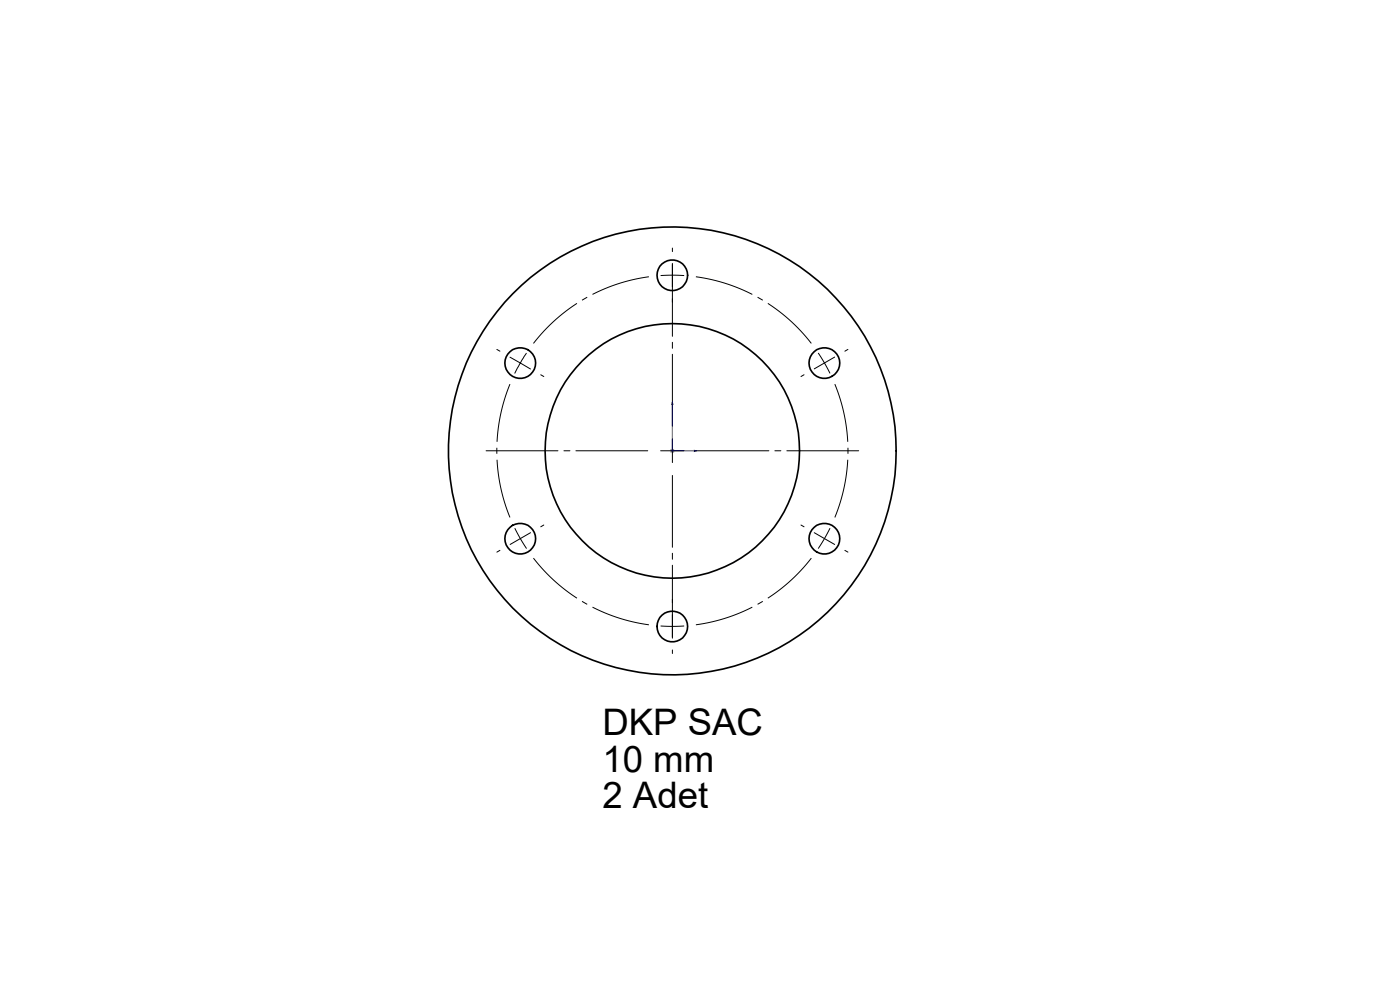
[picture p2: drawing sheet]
<svg xmlns="http://www.w3.org/2000/svg" width="297mm" height="210mm" viewBox="0 0 297 210" stroke-linecap="round" stroke-linejoin="round" font-family="sans-serif">
<defs><g id="words">
<g font-size="7.8">
<text x="127.8" y="156">DKP SAC</text>
<text x="127.8" y="163.7">10 mm</text>
<text x="127.8" y="171.5">2 Adet</text>
</g>
</g></defs>
<path d="M142.6 58.4l-2.5 .1M142.6 58.4l2.5 .1M174.9 77l-1.3-2.1M174.9 77l1.2 2.2M110.4 114.2l1.3 2.2M110.4 114.2l-1.2-2.2M174.9 114.2l1.2-2.2M174.9 114.2l-1.3 2.2M142.6 132.9l2.5-.1M142.6 132.9l-2.5-.1" fill="none" stroke="#000" stroke-width=".21" stroke-dasharray="15.2 1.3 1.3 1.3" stroke-linecap="butt"/>
<path d="M137.7 58.7a37.2 37.2 0 0 0-24.5 14.1M172.1 72.8a37.3 37.3 0 0 0-24.5-14.1M108.2 81.5a37.3 37.3 0 0 0 0 28.3M113.2 118.4a37.3 37.3 0 0 0 24.5 14.1M177.1 109.8a37.3 37.3 0 0 0 0-28.3M147.6 132.5a37.3 37.3 0 0 0 24.5-14.1" fill="none" stroke="#000" stroke-width=".21" stroke-dasharray="15.2 1.3 1.3 1.3" stroke-dashoffset="2.6" stroke-linecap="butt"/>
<path d="M108.2 75.8l2.2 1.2M110.4 77l-1.2 2.2M110.4 77l2.1 1.3M111.7 74.9l-1.3 2.1" fill="none" stroke="#000" stroke-width=".21"/>
<path d="M142.6 85.3v10.3h5.2M142.6 85.3l.2 .5h-.3zM147.3 95.5l.5 .1-.5 .2z" fill="none" stroke="#00f" stroke-width=".21"/>
<path d="M142.1 95.6h1M142.3 95.3l.7 .7M142.6 95.1v1M143 95.3l-.7 .7" fill="none" stroke="#808080" stroke-width=".21"/>
<g fill="none" stroke="#000" stroke-width=".21" stroke-dasharray="15.2 1.3 1.3 1.3">
<path d="M142.6 58.4v-2.5M142.6 58.4v2.5M142.6 53.4v-.8M106.1 74.5l-.7-.4M114.7 79.5l.7 .4M142.6 63.4v.7M170.6 79.5l-.7 .4M174.9 77l2.2-1.3M174.9 77l-2.2 1.2M179.2 74.5l.7-.4M142.6 95.6v-2.5M142.6 95.6h-2.5"/>
<path d="M142.6 95.6v2.5M142.6 95.6h2.5M106.1 116.7l-.7 .4M110.4 114.2l-2.2 1.3M110.4 114.2l2.1-1.2M114.7 111.7l.7-.3M170.6 111.7l-.7-.3M174.9 114.2l2.2 1.3M174.9 114.2l-2.2-1.2M179.2 116.7l.7 .4M142.6 132.9v2.5M142.6 132.9v-2.5"/>
<path d="M142.6 137.9v.7M142.6 127.9v-.8"/>
</g>
<path d="M137.6 95.6h-34.7M142.6 90.6v-34.7M147.6 95.6h34.8M142.6 100.6v34.8" fill="none" stroke="#000" stroke-width=".21" stroke-dasharray="15.2 1.3 1.3 1.3" stroke-dashoffset="-.2"/>
<path d="M147.3 95.5l.5 .1-.5 .2zM142.6 85.3l.2 .5h-.3z" fill="#00f"/>
<g fill="none" stroke="#000" stroke-width=".35">
<circle cx="142.6" cy="58.4" r="3.2"/>
<circle cx="110.4" cy="77" r="3.3"/>
<circle cx="174.9" cy="77" r="3.3"/>
<circle cx="142.6" cy="95.6" r="27"/>
<circle cx="142.6" cy="95.6" r="47.5"/>
<circle cx="110.4" cy="114.3" r="3.3"/>
<circle cx="174.9" cy="114.3" r="3.3"/>
<circle cx="142.6" cy="132.9" r="3.3"/>
</g>
<use href="#words"/>
</svg>
